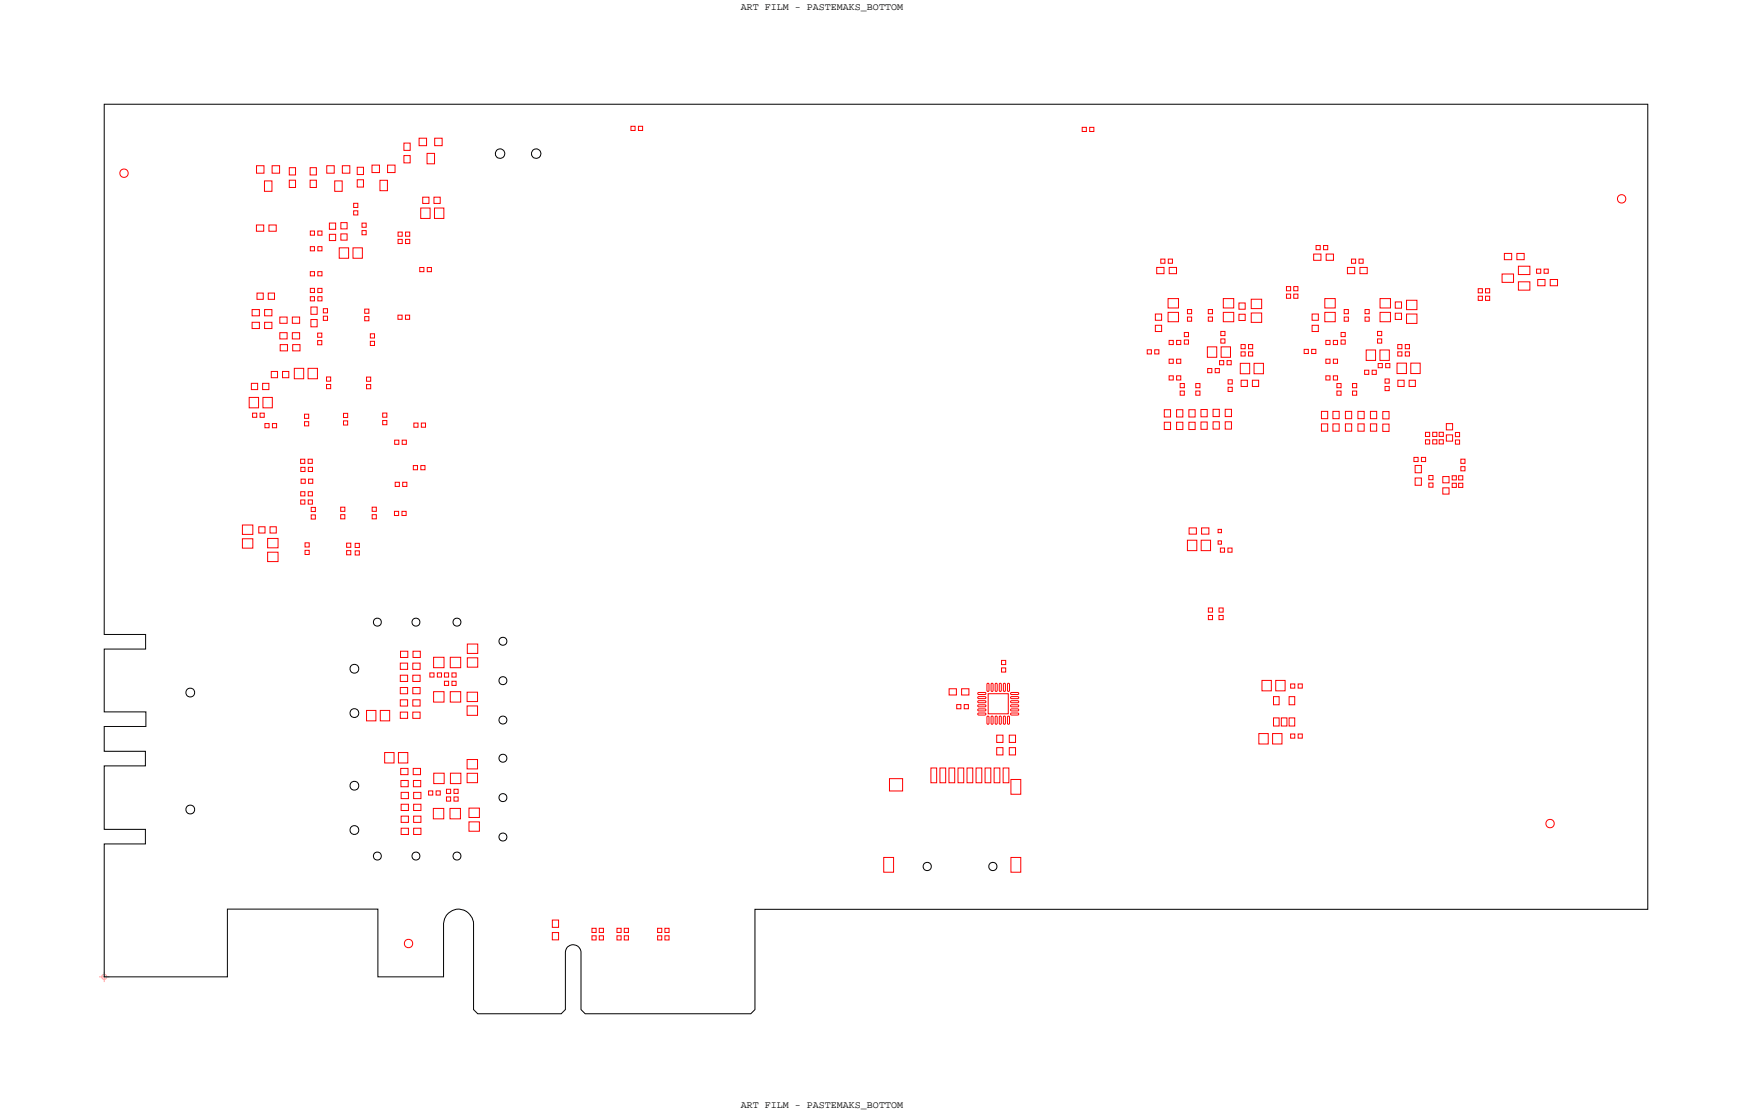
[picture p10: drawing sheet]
<svg xmlns="http://www.w3.org/2000/svg" width="214mm" height="136mm" viewBox="0 0 214 136" stroke-linecap="round" stroke-linejoin="round" font-family="sans-serif">
<defs><g id="words">
<g font-size="1.2">
<text x="90.3" y="1.2">ART FILM - PASTEMAKS_BOTTOM</text>
<text x="90.3" y="135">ART FILM - PASTEMAKS_BOTTOM</text>
</g>
</g></defs>
<!-- layer: Drawing Origin -->
<path d="M12.1 119h1.2M12.5 118.8l.2-.1 .2 .1 .1 .2-.1 .2-.2 .1-.2-.1-.1-.2zM12.7 118.4v1.3" fill="none" stroke="#ff79cb" stroke-width=".12"/>
<!-- layer: Nets -->
<g fill="none" stroke="#f00" stroke-width=".12">
<path d="M49.2 19h.8v.8h-.8zM49.2 17.4h.8v.9h-.8zM51.1 16.8h.9v.9h-.9zM52 18.7h1v1.3h-1zM53 16.8h.9v.9h-.9zM76.9 15.4h.5v.5h-.5zM77.8 15.4h.5v.5h-.5zM131.9 15.5h.5v.5h-.5zM132.8 15.5h.5v.5h-.5zM30.7 37.7h.9v.8h-.9zM30.7 39.3h.9v.7h-.9zM31.2 27.4h.9v.8h-.9z"/>
<path d="M31.3 20.2h.9v.9h-.9zM31.3 35.7h.8v.8h-.8zM32.2 22h.9v1.3h-.9zM32.2 39.3h.9v.7h-.9zM32.2 37.7h.9v.8h-.9zM32.7 35.7h.8v.8h-.8zM32.8 27.4h.9v.8h-.9zM33.2 20.2h.9v.9h-.9zM34.1 38.6h.9v.8h-.9zM35.3 22h.7v.8h-.7zM35.3 20.4h.7v.9h-.7zM35.6 38.6h.9v.8h-.9z"/>
<path d="M37.8 22h.8v.8h-.8zM37.8 20.4h.8v.9h-.8zM37.8 35.1h.5v.5h-.5zM37.8 33.1h.5v.5h-.5zM37.8 30.1h.5v.5h-.5zM37.8 28.1h.5v.6h-.5zM37.8 36.1h.5v.6h-.5zM37.9 37.4h.7v.9h-.7zM37.9 38.9h.7v.9h-.7zM38.7 35.1h.5v.5h-.5zM38.7 33.1h.5v.5h-.5zM38.7 30.1h.5v.5h-.5z"/>
<path d="M38.7 28.1h.5v.6h-.5zM38.7 36.1h.5v.6h-.5zM39.4 37.6h.5v.5h-.5zM39.4 38.5h.5v.5h-.5zM39.8 20.2h.9v.9h-.9zM40.1 28.5h.8v.8h-.8zM40.1 27.2h.8v.7h-.8zM40.8 22h.9v1.3h-.9zM41.3 30.2h1.2v1.3h-1.2zM41.5 28.5h.8v.8h-.8zM41.5 27.1h.8v.8h-.8zM41.7 20.2h.9v.9h-.9z"/>
<path d="M43 30.2h1.2v1.3h-1.2zM43.1 25.7h.5v.5h-.5zM43.1 24.8h.5v.5h-.5zM43.5 21.9h.8v.9h-.8zM43.5 20.4h.8v.9h-.8zM44.1 28.1h.5v.5h-.5zM44.1 27.2h.5v.5h-.5zM44.4 37.7h.6v.5h-.6zM44.4 38.6h.6v.5h-.6zM45.3 20.1h.9v.9h-.9zM46.3 22h.9v1.2h-.9zM47.2 20.1h.9v.9h-.9z"/>
<path d="M48.5 38.4h.5v.5h-.5zM48.5 28.3h.5v.5h-.5zM48.5 29.2h.5v.5h-.5zM49.4 38.4h.5v.5h-.5zM49.4 28.3h.5v.5h-.5zM49.4 29.2h.5v.5h-.5zM51.1 32.6h.6v.5h-.6zM51.3 25.3h1.1v1.3h-1.1zM51.5 24h.8v.8h-.8zM52.1 32.6h.5v.5h-.5zM52.9 24h.7v.8h-.7zM52.9 25.3h1.2v1.3h-1.2z"/>
<path d="M140.8 38.3h.8v.7h-.8zM140.8 39.6h.8v.8h-.8zM141 32.6h.8v.7h-.8zM141.5 31.6h.5v.5h-.5zM142.3 36.4h1.3v1.1h-1.3zM142.3 38.1h1.3v1.1h-1.3zM142.4 31.6h.5v.5h-.5zM142.5 32.6h.9v.7h-.9zM144.7 37.7h.5v.5h-.5zM144.7 38.6h.5v.5h-.5zM147.2 37.7h.6v.5h-.6zM147.2 38.6h.6v.5h-.6z"/>
<path d="M149.1 36.4h1.2v1.1h-1.2zM149.1 38.1h1.2v1.1h-1.2zM151 38.3h.7v.7h-.7zM151 36.9h.7v.8h-.7zM152.5 38.1h1.2v1.2h-1.2zM152.5 36.5h1.2v1.1h-1.2zM156.8 35.8h.5v.5h-.5zM156.8 34.9h.5v.5h-.5zM157.7 35.8h.5v.5h-.5zM157.7 34.9h.5v.5h-.5zM159.9 38.3h.8v.7h-.8zM159.9 39.6h.8v.8h-.8z"/>
<path d="M160.1 31h.9v.7h-.9zM160.4 29.9h.5v.5h-.5zM161.3 29.9h.5v.5h-.5zM161.4 36.4h1.3v1.1h-1.3zM161.4 38.1h1.3v1.1h-1.3zM161.6 31h.9v.7h-.9zM163.8 37.7h.5v.5h-.5zM163.8 38.6h.5v.5h-.5zM164.2 32.6h.9v.7h-.9zM164.7 31.6h.5v.5h-.5zM165.6 31.6h.5v.5h-.5zM165.7 32.6h.9v.7h-.9z"/>
<path d="M166.3 37.7h.6v.5h-.6zM166.3 38.6h.6v.5h-.6zM168.2 36.4h1.2v1.1h-1.2zM168.2 38.1h1.2v1.1h-1.2zM170 38.2h.8v.7h-.8zM170 36.8h.8v.7h-.8zM171.4 38.3h1.3v1.1h-1.3zM171.4 36.6h1.3v1.1h-1.3zM180.1 36.1h.5v.5h-.5zM180.1 35.2h.5v.5h-.5zM181 36.1h.5v.5h-.5zM181 35.2h.5v.5h-.5z"/>
<path d="M183 33.4h1.4v1h-1.4zM183.3 30.9h.9v.7h-.9zM184.8 30.9h.9v.7h-.9zM185 34.3h1.4v1.1h-1.4zM185 32.4h1.4v1.1h-1.4zM187.2 32.8h.6v.5h-.6zM187.4 34.1h.9v.7h-.9zM188.2 32.8h.5v.5h-.5zM188.9 34.1h.9v.7h-.9zM30.4 48.4h1.1v1.3h-1.1zM30.6 46.7h.8v.8h-.8zM30.8 50.3h.5v.5h-.5z"/>
<path d="M31.7 50.3h.5v.5h-.5zM32 46.7h.8v.8h-.8zM32 48.4h1.2v1.3h-1.2zM32.3 51.6h.5v.5h-.5zM33.1 45.3h.7v.7h-.7zM33.2 51.6h.5v.5h-.5zM34.1 40.5h.9v.8h-.9zM34.1 42h.9v.8h-.9zM34.4 45.3h.8v.7h-.8zM35.6 40.5h.9v.8h-.9zM35.7 42h.9v.8h-.9zM35.9 44.9h1.1v1.2h-1.1z"/>
<path d="M36.6 55.9h.5v.6h-.5zM36.6 59.9h.6v.5h-.6zM36.7 56.9h.5v.5h-.5zM36.7 58.4h.5v.5h-.5zM37.1 50.5h.5v.5h-.5zM37.1 51.4h.5v.5h-.5zM37.5 44.9h1.2v1.2h-1.2zM37.5 55.9h.6v.6h-.6zM37.6 59.9h.5v.5h-.5zM37.6 56.9h.5v.5h-.5zM37.6 58.4h.5v.5h-.5zM38.7 40.6h.5v.5h-.5z"/>
<path d="M38.7 41.5h.5v.5h-.5zM39.8 46.8h.5v.6h-.5zM39.8 45.9h.5v.5h-.5zM41.9 50.4h.5v.5h-.5zM41.9 51.3h.5v.5h-.5zM44.7 46.9h.5v.5h-.5zM44.7 45.9h.5v.6h-.5zM45.1 40.7h.5v.5h-.5zM45.1 41.6h.5v.5h-.5zM46.6 50.3h.5v.5h-.5zM46.6 51.2h.5v.5h-.5zM48.1 53.6h.5v.5h-.5z"/>
<path d="M48.2 58.8h.5v.5h-.5zM49 53.6h.5v.5h-.5zM49.1 58.8h.5v.5h-.5zM50.4 56.7h.5v.5h-.5zM50.4 51.5h.5v.6h-.5zM51.3 56.7h.5v.5h-.5zM51.3 51.5h.6v.6h-.6zM139.8 42.6h.5v.5h-.5zM140.7 42.6h.5v.5h-.5zM141.9 49.9h.7v.9h-.7zM141.9 51.4h.7v.9h-.7zM142.5 45.8h.5v.5h-.5z"/>
<path d="M142.5 43.8h.5v.5h-.5zM142.5 41.5h.5v.5h-.5zM143.4 49.9h.7v.9h-.7zM143.4 51.4h.7v.9h-.7zM143.4 45.8h.5v.5h-.5zM143.4 43.8h.5v.5h-.5zM143.4 41.5h.5v.5h-.5zM143.8 46.7h.5v.5h-.5zM143.8 47.6h.5v.6h-.5zM144.3 41.4h.5v.5h-.5zM144.3 40.5h.5v.5h-.5zM144.9 49.9h.7v.9h-.7z"/>
<path d="M144.9 51.4h.7v.9h-.7zM145.7 46.7h.5v.5h-.5zM145.7 47.6h.5v.6h-.5zM146.4 49.9h.7v.9h-.7zM146.4 51.4h.7v.9h-.7zM147.1 42.3h1.2v1.2h-1.2zM147.2 44.9h.5v.5h-.5zM147.8 49.9h.8v.9h-.8zM147.8 51.4h.8v.9h-.8zM148.1 44.9h.5v.5h-.5zM148.6 43.9h.5v.5h-.5zM148.8 41.3h.5v.5h-.5z"/>
<path d="M148.8 40.4h.5v.5h-.5zM148.8 42.3h1.1v1.2h-1.1zM149.3 51.4h.8v.9h-.8zM149.3 49.9h.8v.9h-.8zM149.5 43.9h.5v.5h-.5zM149.7 47.2h.5v.5h-.5zM149.7 46.3h.5v.5h-.5zM151.1 44.3h1.2v1.2h-1.2zM151.2 42.9h.5v.5h-.5zM151.2 42h.5v.5h-.5zM151.2 46.3h.8v.8h-.8zM152.1 42.9h.6v.5h-.6z"/>
<path d="M152.1 42h.6v.5h-.6zM152.6 46.3h.8v.8h-.8zM152.8 44.3h1.2v1.2h-1.2zM158.9 42.6h.5v.5h-.5zM159.8 42.6h.6v.5h-.6zM161 50.1h.8v.9h-.8zM161 51.6h.8v.9h-.8zM161.6 45.8h.5v.5h-.5zM161.6 43.8h.5v.5h-.5zM161.6 41.5h.5v.5h-.5zM162.4 50.1h.8v.9h-.8zM162.4 51.6h.8v.9h-.8z"/>
<path d="M162.5 45.8h.5v.5h-.5zM162.5 43.8h.5v.5h-.5zM162.5 41.5h.5v.5h-.5zM162.9 46.7h.5v.5h-.5zM162.9 47.6h.5v.6h-.5zM163.4 41.4h.5v.5h-.5zM163.4 40.5h.5v.5h-.5zM164 50.1h.7v.9h-.7zM164 51.6h.7v.9h-.7zM164.8 46.7h.5v.5h-.5zM164.8 47.6h.5v.6h-.5zM165.5 50.1h.7v.9h-.7z"/>
<path d="M165.5 51.6h.7v.9h-.7zM166.3 45.1h.5v.5h-.5zM166.5 42.6h1.1v1.3h-1.1zM167 50.1h.8v.9h-.8zM167 51.6h.8v.9h-.8zM167.2 45.1h.5v.5h-.5zM167.9 41.3h.5v.5h-.5zM167.9 40.4h.5v.5h-.5zM167.9 44.3h.6v.5h-.6zM168.2 42.6h1.1v1.3h-1.1zM168.5 51.7h.8v.9h-.8zM168.5 50.1h.8v.9h-.8z"/>
<path d="M168.8 47.1h.5v.5h-.5zM168.8 46.2h.5v.5h-.5zM168.9 44.3h.5v.5h-.5zM170.2 44.2h1.2v1.3h-1.2zM170.3 42.9h.5v.5h-.5zM170.3 42h.5v.5h-.5zM170.3 46.3h.8v.8h-.8zM171.2 42.9h.6v.5h-.6zM171.2 42h.6v.5h-.6zM171.7 46.3h.8v.8h-.8zM171.9 44.2h1.2v1.3h-1.2zM172.3 55.7h.5v.5h-.5z"/>
<path d="M172.4 58.2h.8v.9h-.8zM172.4 56.7h.8v.9h-.8zM173.2 55.7h.5v.5h-.5zM173.7 53.6h.5v.5h-.5zM173.7 52.7h.5v.5h-.5zM174.1 57.9h.5v.5h-.5zM174.1 58.9h.5v.5h-.5zM174.6 53.6h.5v.5h-.5zM174.6 52.7h.5v.5h-.5zM175.4 53.6h.5v.5h-.5zM175.4 52.7h.5v.5h-.5zM175.8 58.1h.8v.7h-.8z"/>
<path d="M175.8 59.4h.8v.8h-.8zM176.3 51.6h.7v.8h-.7zM176.3 53h.7v.7h-.7zM177 58h.5v.5h-.5zM177 58.9h.5v.5h-.5zM177.4 53.6h.5v.5h-.5zM177.4 52.7h.5v.5h-.5zM177.8 58h.5v.5h-.5zM177.8 58.9h.5v.5h-.5zM178 56.9h.5v.5h-.5zM178 55.9h.5v.6h-.5zM29.5 65.6h1.3v1.2h-1.3z"/>
<path d="M29.5 64h1.3v1.1h-1.3zM31.5 64.2h.8v.7h-.8zM32.6 65.6h1.3v1.1h-1.3zM32.6 67.3h1.3v1.1h-1.3zM32.9 64.2h.8v.7h-.8zM36.6 60.9h.6v.5h-.6zM37.2 66.1h.5v.5h-.5zM37.2 67.1h.5v.5h-.5zM37.6 60.9h.5v.5h-.5zM37.9 62.7h.5v.5h-.5zM37.9 61.8h.5v.5h-.5zM41.5 62.7h.5v.5h-.5z"/>
<path d="M41.5 61.8h.5v.5h-.5zM42.2 66.2h.5v.5h-.5zM42.2 67.1h.5v.5h-.5zM43.3 66.2h.5v.5h-.5zM43.3 67.1h.5v.5h-.5zM45.4 62.7h.5v.5h-.5zM45.4 61.8h.5v.5h-.5zM48.1 62.3h.5v.5h-.5zM48.8 79.3h.9v.8h-.9zM49 62.3h.5v.5h-.5zM50.3 79.3h.9v.8h-.9zM56.9 78.5h1.3v1.1h-1.3z"/>
<path d="M144.7 65.8h1.1v1.3h-1.1zM144.9 64.3h.9v.8h-.9zM146.4 65.8h1.1v1.3h-1.1zM146.4 64.3h.9v.8h-.9zM147.3 75h.5v.5h-.5zM147.3 74.1h.5v.5h-.5zM148.4 65.9h.4v.4h-.4zM148.4 64.5h.4v.4h-.4zM148.5 75h.6v.5h-.6zM148.5 74.1h.6v.5h-.6zM148.7 66.8h.5v.5h-.5zM149.6 66.8h.5v.5h-.5z"/>
<path d="M44.7 86.6h1.1v1.2h-1.1zM46.3 86.6h1.2v1.2h-1.2zM46.9 91.7h1.1v1.3h-1.1zM48.6 91.7h1.1v1.3h-1.1zM48.8 85.3h.9v.7h-.9zM48.8 86.8h.9v.7h-.9zM48.8 83.8h.9v.7h-.9zM48.8 82.3h.9v.7h-.9zM48.8 80.8h.9v.8h-.9zM48.8 93.6h.9v.8h-.9zM48.9 95.1h.8v.8h-.8zM48.9 98h.9v.8h-.9z"/>
<path d="M48.9 96.5h.9v.8h-.9zM48.9 99.4h.9v.8h-.9zM50.3 85.3h.9v.7h-.9zM50.3 83.8h.9v.7h-.9zM50.3 82.3h.9v.7h-.9zM50.3 80.8h.9v.8h-.9zM50.3 86.8h.9v.7h-.9zM50.4 93.6h.8v.8h-.8zM50.4 95.1h.9v.8h-.9zM50.4 98h.9v.8h-.9zM50.4 96.5h.9v.8h-.9zM50.4 99.4h.9v.8h-.9z"/>
<path d="M52.2 96.4h.5v.5h-.5zM52.4 82h.5v.5h-.5zM52.8 98.5h1.3v1.3h-1.3zM52.8 84.3h1.3v1.2h-1.3zM52.8 80.1h1.3v1.3h-1.3zM52.9 94.2h1.2v1.3h-1.2zM53.1 96.4h.6v.5h-.6zM53.3 82h.5v.5h-.5zM54.2 83h.5v.5h-.5zM54.2 82h.5v.5h-.5zM54.4 97.1h.5v.5h-.5zM54.4 96.2h.5v.5h-.5z"/>
<path d="M54.8 98.5h1.3v1.3h-1.3zM54.9 80.1h1.2v1.3h-1.2zM54.9 84.3h1.2v1.2h-1.2zM54.9 94.2h1.3v1.3h-1.3zM55.1 82h.5v.5h-.5zM55.1 83h.5v.5h-.5zM55.3 97.1h.5v.5h-.5zM55.3 96.2h.5v.5h-.5zM56.9 86h1.3v1.2h-1.3zM56.9 84.3h1.3v1.2h-1.3zM56.9 92.5h1.3v1.2h-1.3zM56.9 94.2h1.3v1.2h-1.3z"/>
<path d="M56.9 80.1h1.3v1.2h-1.3zM57.2 98.5h1.2v1.1h-1.2zM108.4 94.9h1.6v1.5h-1.6zM113.4 93.6h.7v1.8h-.7zM114.5 93.6h.7v1.8h-.7zM115.6 93.6h.7v1.8h-.7zM115.7 83.9h.8v.8h-.8zM116.6 85.8h.5v.6h-.5zM116.7 93.6h.7v1.8h-.7zM117.2 83.9h.9v.8h-.9zM117.5 85.8h.5v.6h-.5zM117.8 93.6h.7v1.8h-.7z"/>
<path d="M118.9 93.6h.7v1.8h-.7zM119.2 84.9h.8h.1v.2h-.8h-.1zM119.2 85.4h.8h.1v.2h-.8h-.1zM119.2 86.4h.8h.1v.2h-.8h-.1zM119.2 86.9h.8h.1v.2h-.8h-.1zM119.2 84.4h.8h.1v.2h-.8h-.1zM119.2 85.9h.8h.1v.2h-.8h-.1zM120 93.6h.7v1.8h-.7zM120.3 87.3h.2v.1v.8h-.2v-.1zM120.3 83.3h.2v.1v.8h-.2v-.1zM120.4 84.5h2.5v2.5h-2.5zM120.8 83.3h.2v.1v.8h-.2v-.1z"/>
<path d="M120.8 87.3h.2v.1v.8h-.2v-.1zM121.1 93.6h.7v1.8h-.7zM121.3 87.3h.2v.1v.8h-.2v-.1zM121.3 83.3h.2v.1v.8h-.2v-.1zM121.5 89.6h.7v.9h-.7zM121.5 91.1h.7v.9h-.7zM121.8 87.3h.2v.1v.8h-.2v-.1zM121.8 83.3h.2v.1v.8h-.2v-.1zM122 80.5h.6v.5h-.6zM122 81.4h.6v.5h-.6zM122.2 93.6h.7v1.8h-.7zM122.3 87.3h.2v.1v.8h-.2v-.1z"/>
<path d="M122.3 83.3h.2v.1v.8h-.2v-.1zM122.8 87.3h.2v.1v.8h-.2v-.1zM122.8 83.3h.2v.1v.8h-.2v-.1zM123 91.1h.8v.9h-.8zM123 89.6h.8v.9h-.8zM123.2 86.9h.8h.1v.2h-.8h-.1zM123.2 85.9h.8h.1v.2h-.8h-.1zM123.2 84.9h.8h.1v.2h-.8h-.1zM123.2 86.4h.8h.1v.2h-.8h-.1zM123.2 85.4h.8h.1v.2h-.8h-.1zM123.2 84.4h.8h.1v.2h-.8h-.1zM123.2 95h1.2v1.8h-1.2z"/>
<path d="M153.4 89.4h1.1v1.2h-1.1zM153.8 82.9h1.1v1.3h-1.1zM155.1 89.4h1.1v1.2h-1.1zM155.2 84.9h.7v1h-.7zM155.2 87.5h.7v1h-.7zM155.5 82.9h1.1v1.3h-1.1zM156.1 87.5h.7v1h-.7zM157.1 84.9h.7v1h-.7zM157.1 87.5h.7v1h-.7zM157.3 83.3h.5v.5h-.5zM157.3 89.4h.5v.5h-.5zM158.2 89.4h.5v.5h-.5z"/>
<path d="M158.2 83.3h.5v.5h-.5zM48.9 100.9h.9v.8h-.9zM50.4 100.9h.9v.8h-.9zM57.2 100.1h1.2v1.2h-1.2zM67.3 113.6h.8v.9h-.8zM67.3 112.1h.8v.9h-.8zM72.1 114h.5v.5h-.5zM72.1 113.1h.5v.5h-.5zM73 114h.5v.5h-.5zM73 113.1h.5v.5h-.5zM75.2 114h.5v.5h-.5zM75.2 113.1h.5v.5h-.5z"/>
<path d="M76.1 114h.5v.5h-.5zM76.1 113.1h.5v.5h-.5zM80.1 114h.5v.5h-.5zM80.1 113.1h.5v.5h-.5zM81 114h.5v.5h-.5zM81 113.1h.5v.5h-.5zM107.7 104.5h1.2v1.8h-1.2zM123.2 104.5h1.2v1.8h-1.2z"/>
<circle cx="15.1" cy="21.1" r=".51"/>
<circle cx="197.6" cy="24.2" r=".51"/>
<circle cx="49.8" cy="115" r=".51"/>
<circle cx="188.9" cy="100.3" r=".51"/>
</g>
<!-- layer: Board Outline -->
<g fill="none" stroke="#000" stroke-width=".12">
<path d="M12.7 12.7h188.1v98.1h-108.8v12.2l-.5 .5h-20.2l-.5-.5v-7a.95 .95 0 0 0-1-.9 .95 .95 0 0 0-.9 .9v7l-.5 .5h-10.2l-.5-.5v-10.4a1.83 1.83 0 0 0-1.8-1.8 1.83 1.83 0 0 0-1.8 1.8v6.4h-8v-8.2h-18.4v8.2h-15v-16.2h5v-1.8h-5v-7.7h5v-1.8h-5v-3h5.1v-1.8h-5.1v-7.6h5v-1.8h-5z"/>
<circle cx="60.9" cy="18.7" r=".57"/>
<circle cx="65.3" cy="18.7" r=".57"/>
<circle cx="46" cy="75.8" r=".49"/>
<circle cx="50.7" cy="75.8" r=".49"/>
<circle cx="55.7" cy="75.8" r=".49"/>
<circle cx="61.3" cy="78.1" r=".49"/>
<circle cx="23.2" cy="98.6" r=".54"/>
<circle cx="23.2" cy="84.4" r=".54"/>
<circle cx="43.2" cy="86.9" r=".54"/>
<circle cx="43.2" cy="81.5" r=".54"/>
<circle cx="43.2" cy="95.7" r=".54"/>
<circle cx="61.3" cy="82.9" r=".49"/>
<circle cx="61.3" cy="97.2" r=".49"/>
<circle cx="61.3" cy="92.4" r=".49"/>
<circle cx="61.3" cy="87.7" r=".49"/>
<circle cx="43.2" cy="101.1" r=".54"/>
<circle cx="46" cy="104.3" r=".49"/>
<circle cx="50.7" cy="104.3" r=".49"/>
<circle cx="55.7" cy="104.3" r=".49"/>
<circle cx="61.3" cy="102" r=".49"/>
<circle cx="113" cy="105.6" r=".5"/>
<circle cx="121" cy="105.6" r=".5"/>
</g>
<use href="#words"/>
</svg>
